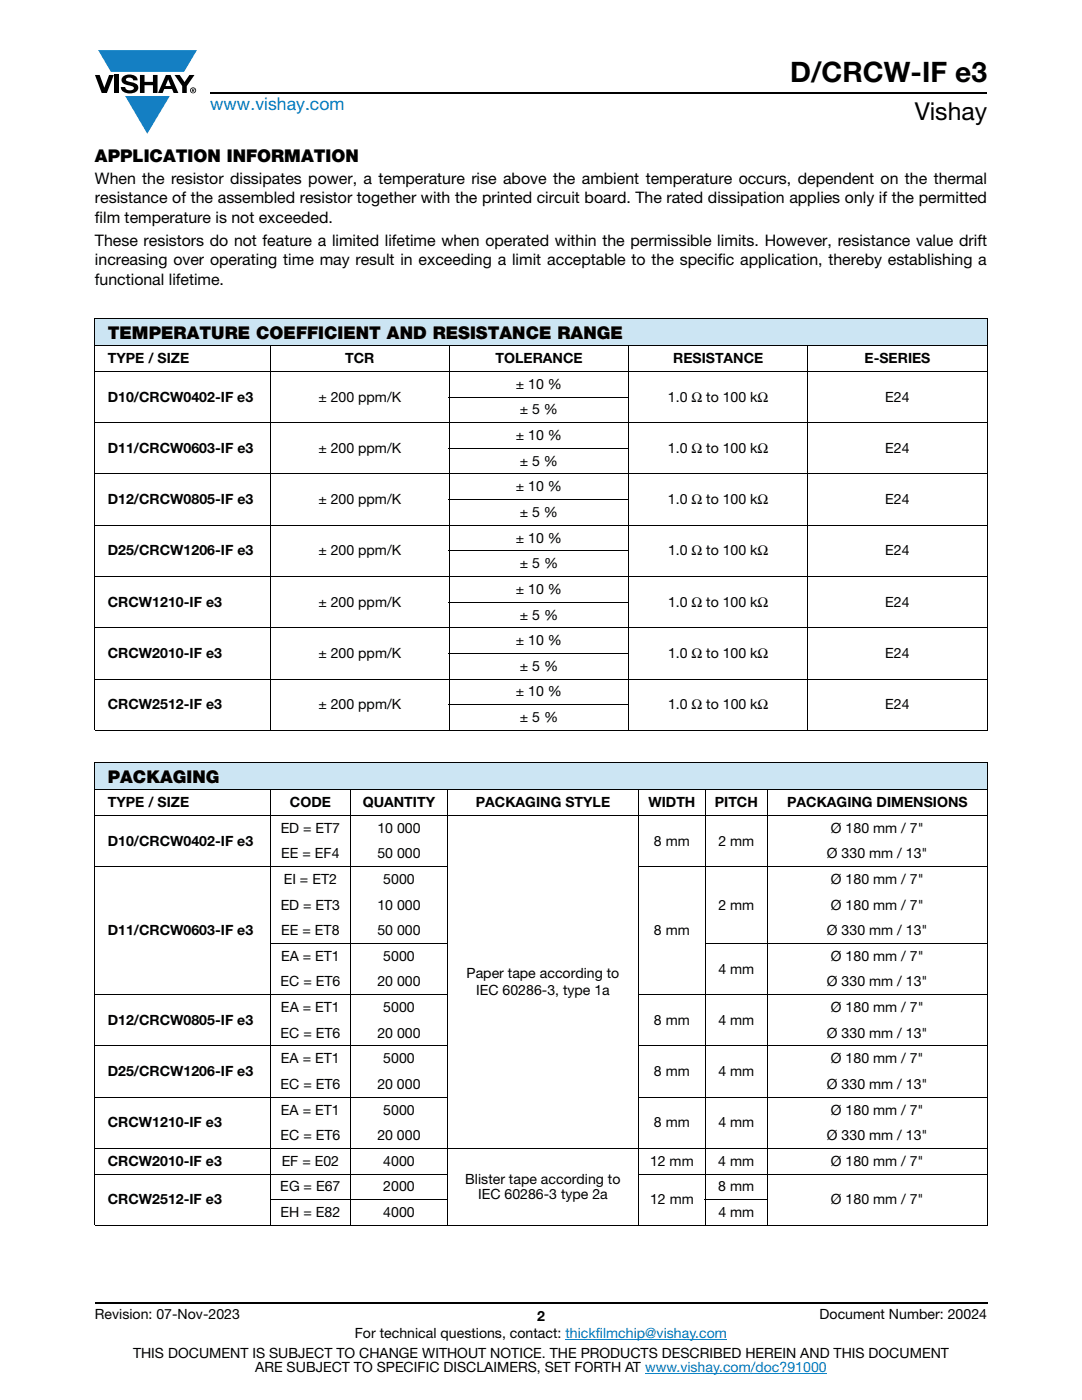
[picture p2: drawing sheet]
<svg xmlns="http://www.w3.org/2000/svg" width="216mm" height="279mm" viewBox="0 0 216 279" stroke-linecap="round" stroke-linejoin="round" font-family="sans-serif">
<defs><g id="words">
<text font-size="5.6" x="157.7" y="16.4">D/CRCW-IF e3</text>
<text font-size="4.9" x="182.5" y="24">Vishay</text>
<text font-size="3.5" fill="#007ec4" x="42" y="21.9">www.vishay.com</text>
<g font-size="3.5">
<text x="18.9" y="32.3">APPLICATION INFORMATION</text>
<text x="21.5" y="67.6">TEMPERATURE COEFFICIENT AND RESISTANCE RANGE</text>
<text x="21.5" y="156.2">PACKAGING</text>
</g>
<g font-size="3.2">
<text x="18.9" y="40.6">resistance of the assembled resistor together with the printed circuit board. The rated dissipation applies only if the permitted</text>
<text x="18.9" y="36.7">When the resistor dissipates power, a temperature rise above the ambient temperature occurs, dependent on the thermal</text>
<text x="18.9" y="44.4">film temperature is not exceeded.</text>
<text x="18.9" y="49">These resistors do not feature a limited lifetime when operated within the permissible limits. However, resistance value drift</text>
<text x="18.9" y="52.9">increasing over operating time may result in exceeding a limit acceptable to the specific application, thereby establishing a</text>
<text x="18.9" y="56.8">functional lifetime.</text>
</g>
<g font-size="2.8">
<text x="21.5" y="72.5">TYPE / SIZE</text>
<text x="68.9" y="72.5">TCR</text>
<text x="98.9" y="72.5">TOLERANCE</text>
<text x="102.9" y="77.6">± 10 %</text>
<text x="134.3" y="72.5">RESISTANCE</text>
<text x="172.5" y="72.5">E-SERIES</text>
<text x="21.5" y="80.2">D10/CRCW0402-IF e3</text>
<text x="63.5" y="80.2">± 200 ppm/K</text>
<text x="103.7" y="82.7">± 5 %</text>
<text x="133.3" y="80.2">1.0 Ω to 100 kΩ</text>
<text x="176.6" y="80.2">E24</text>
<text x="102.9" y="87.8">± 10 %</text>
<text x="21.5" y="90.4">D11/CRCW0603-IF e3</text>
<text x="63.5" y="90.4">± 200 ppm/K</text>
<text x="103.7" y="92.9">± 5 %</text>
<text x="133.3" y="90.4">1.0 Ω to 100 kΩ</text>
<text x="176.6" y="90.4">E24</text>
<text x="21.5" y="100.6">D12/CRCW0805-IF e3</text>
<text x="63.5" y="100.6">± 200 ppm/K</text>
<text x="102.9" y="98.1">± 10 %</text>
<text x="133.3" y="100.6">1.0 Ω to 100 kΩ</text>
<text x="176.6" y="100.6">E24</text>
<text x="103.7" y="103.2">± 5 %</text>
<text x="21.5" y="110.8">D25/CRCW1206-IF e3</text>
<text x="63.5" y="110.8">± 200 ppm/K</text>
<text x="102.9" y="108.3">± 10 %</text>
<text x="103.7" y="113.4">± 5 %</text>
<text x="133.3" y="110.8">1.0 Ω to 100 kΩ</text>
<text x="176.6" y="110.8">E24</text>
<text x="102.9" y="118.5">± 10 %</text>
<text x="21.5" y="121.1">CRCW1210-IF e3</text>
<text x="63.5" y="121.1">± 200 ppm/K</text>
<text x="103.7" y="123.6">± 5 %</text>
<text x="133.3" y="121.1">1.0 Ω to 100 kΩ</text>
<text x="176.6" y="121.1">E24</text>
<text x="21.5" y="131.3">CRCW2010-IF e3</text>
<text x="63.5" y="131.3">± 200 ppm/K</text>
<text x="102.9" y="128.8">± 10 %</text>
<text x="133.3" y="131.3">1.0 Ω to 100 kΩ</text>
<text x="176.6" y="131.3">E24</text>
<text x="103.7" y="133.9">± 5 %</text>
<text x="21.5" y="141.5">CRCW2512-IF e3</text>
<text x="63.5" y="141.5">± 200 ppm/K</text>
<text x="102.9" y="139">± 10 %</text>
<text x="133.3" y="141.5">1.0 Ω to 100 kΩ</text>
<text x="176.6" y="141.5">E24</text>
<text x="103.7" y="144.1">± 5 %</text>
<text x="21.5" y="161.1">TYPE / SIZE</text>
<text x="57.9" y="161.1">CODE</text>
<text x="72.4" y="161.1">QUANTITY</text>
<text x="94.9" y="161.1">PACKAGING STYLE</text>
<text x="129.4" y="161.1">WIDTH</text>
<text x="142.6" y="161.1">PITCH</text>
<text x="157" y="161.1">PACKAGING DIMENSIONS</text>
<text x="56" y="166.2">ED = ET7</text>
<text x="75.3" y="166.2">10 000</text>
<text x="165.8" y="166.2">Ø 180 mm / 7&quot;</text>
<text x="21.5" y="168.7">D10/CRCW0402-IF e3</text>
<text x="56.1" y="171.3">EE = EF4</text>
<text x="75.3" y="171.3">50 000</text>
<text x="130.5" y="168.7">8 mm</text>
<text x="143.4" y="168.7">2 mm</text>
<text x="165" y="171.3">Ø 330 mm / 13&quot;</text>
<text x="56.6" y="176.4">EI = ET2</text>
<text x="76.5" y="176.4">5000</text>
<text x="165.8" y="176.4">Ø 180 mm / 7&quot;</text>
<text x="56" y="181.5">ED = ET3</text>
<text x="75.3" y="181.5">10 000</text>
<text x="143.3" y="181.5">2 mm</text>
<text x="165.8" y="181.5">Ø 180 mm / 7&quot;</text>
<text x="21.5" y="186.6">D11/CRCW0603-IF e3</text>
<text x="56.1" y="191.7">EA = ET1</text>
<text x="56.1" y="186.6">EE = ET8</text>
<text x="75.3" y="186.6">50 000</text>
<text x="76.5" y="191.7">5000</text>
<text x="130.5" y="186.6">8 mm</text>
<text x="165" y="186.6">Ø 330 mm / 13&quot;</text>
<text x="165.8" y="191.7">Ø 180 mm / 7&quot;</text>
<text x="56" y="196.9">EC = ET6</text>
<text x="75.3" y="196.9">20 000</text>
<text x="93.1" y="195.1">Paper tape according to</text>
<text x="143.3" y="194.3">4 mm</text>
<text x="165" y="196.9">Ø 330 mm / 13&quot;</text>
<text x="56.1" y="202">EA = ET1</text>
<text x="76.5" y="202">5000</text>
<text x="95" y="198.6">IEC 60286-3, type 1a</text>
<text x="165.8" y="202">Ø 180 mm / 7&quot;</text>
<text x="21.5" y="204.6">D12/CRCW0805-IF e3</text>
<text x="56" y="207.1">EC = ET6</text>
<text x="75.3" y="207.1">20 000</text>
<text x="130.5" y="204.6">8 mm</text>
<text x="143.4" y="204.6">4 mm</text>
<text x="165" y="207.1">Ø 330 mm / 13&quot;</text>
<text x="21.5" y="214.8">D25/CRCW1206-IF e3</text>
<text x="56.1" y="212.2">EA = ET1</text>
<text x="76.5" y="212.2">5000</text>
<text x="130.5" y="214.8">8 mm</text>
<text x="143.3" y="214.8">4 mm</text>
<text x="165.8" y="212.2">Ø 180 mm / 7&quot;</text>
<text x="56" y="217.3">EC = ET6</text>
<text x="75.3" y="217.3">20 000</text>
<text x="165" y="217.3">Ø 330 mm / 13&quot;</text>
<text x="21.5" y="225">CRCW1210-IF e3</text>
<text x="56" y="227.6">EC = ET6</text>
<text x="56.1" y="222.4">EA = ET1</text>
<text x="75.3" y="227.6">20 000</text>
<text x="76.5" y="222.4">5000</text>
<text x="130.5" y="225">8 mm</text>
<text x="143.3" y="225">4 mm</text>
<text x="165" y="227.6">Ø 330 mm / 13&quot;</text>
<text x="165.8" y="222.4">Ø 180 mm / 7&quot;</text>
<text x="21.5" y="232.7">CRCW2010-IF e3</text>
<text x="56.2" y="232.7">EF = E02</text>
<text x="76.5" y="232.7">4000</text>
<text x="129.7" y="232.7">12 mm</text>
<text x="143.3" y="232.7">4 mm</text>
<text x="165.8" y="232.7">Ø 180 mm / 7&quot;</text>
<text x="55.9" y="237.8">EG = E67</text>
<text x="76.5" y="237.8">2000</text>
<text x="92.8" y="236.2">Blister tape according to</text>
<text x="95.4" y="239.4">IEC 60286-3 type 2a</text>
<text x="143.3" y="237.8">8 mm</text>
<text x="21.5" y="240.3">CRCW2512-IF e3</text>
<text x="56" y="242.9">EH = E82</text>
<text x="76.5" y="242.9">4000</text>
<text x="129.7" y="240.3">12 mm</text>
<text x="143.3" y="242.9">4 mm</text>
<text x="165.8" y="240.3">Ø 180 mm / 7&quot;</text>
<text x="18.9" y="263.3">Revision: 07-Nov-2023</text>
<text x="107.2" y="263.6">2</text>
<text x="163.6" y="263.3">Document Number: 20024</text>
<text x="70.8" y="267.1">For technical questions, contact: thickfilmchip@vishay.com</text>
<text x="26.5" y="271">THIS DOCUMENT IS SUBJECT TO CHANGE WITHOUT NOTICE. THE PRODUCTS DESCRIBED HEREIN AND THIS DOCUMENT</text>
<text x="50.9" y="273.8">ARE SUBJECT TO SPECIFIC DISCLAIMERS, SET FORTH AT www.vishay.com/doc?91000</text>
</g>
</g></defs>
<g fill="#147fc3">
<path d="M19.6 10h19.7l-2.6 4.3h-1.1h-13.5z"/>
<path d="M25 19.2h8.9l-4.5 7.5z"/>
</g>
<g fill="#000">
<path d="M18.9 15h1l.9 2.5 1-2.5h.9l-1.4 3.6h-1zM22.9 15h.9v3.6h-.9zM24.6 15.3a2.1 2.1 0 0 1 2.8 .3l.1 .4h-.9a.79 .79 0 0 0-.7-.5 .79 .79 0 0 0-.8 .4l.3 .3 1 .2a1.08 1.08 0 0 1 1.2 1 1.08 1.08 0 0 1-1.1 1.2 1.73 1.73 0 0 1-2.4-1.2h.9a.96 .96 0 0 0 .8 .6 .96 .96 0 0 0 .9-.4 1.31 1.31 0 0 0-1.2-.6 1.03 1.03 0 0 1-1.1-.6 1.03 1.03 0 0 1 .2-1.1zM27.9 15h.9v1.3h1.7v-1.3h.9v3.6h-.9v-1.6h-1.7v1.6h-.9zM34.8 15h1.1l.9 1.4 1-1.4h1l-1.5 2.2v1.4h-.9v-1.4z"/>
<path d="M33.6 15.9l.5 1.3h-1.1zM33.1 15l-1.6 3.6h1l.3-.8h1.5l.3 .8h1l-1.6-3.6z"/>
<path d="M38.4 17.8h.2v.2h-.2zM38.3 17.7v.7h.1v-.3l.4 .3-.2-.3 .2-.2-.1-.2z"/>
<path d="M38.1 18a.46 .46 0 0 1 .9 0 .46 .46 0 0 1-.9 0zM37.9 18a.6 .6 0 0 0 1.2 0 .6 .6 0 0 0-1.2 0z"/>
</g>
<path d="M42 18.6h155M18.9 260h178.1" fill="none" stroke="#000" stroke-width=".36"/>
<path d="M112.8 267.3h32.3M128.7 274h36.3" fill="none" stroke="#007ec4" stroke-width=".2"/>
<g fill="#cce5f3">
<path d="M18.9 63.5h178.1v5.5h-178.1z"/>
<path d="M18.9 152.1h178.1v5.5h-178.1z"/>
</g>
<g fill="none" stroke="#000" stroke-width=".2">
<path d="M18.9 63.5h178.1M18.9 69h34.9M18.9 74.1h178.1M18.9 63.6v82M53.9 68.9v76.9M54 69h143M89.6 79.2h35.9M89.7 68.9v76.9M125.4 68.9v76.9M161.2 68.9v76.9M197 63.6v5.3M197 69.1v4.9"/>
<path d="M197 74.2v71.4M18.9 84.3h178.1M18.9 94.6h178.1M89.6 89.5h35.9M89.6 99.7h35.9M18.9 104.8h178.1M18.9 115h178.1M89.6 109.9h35.9M18.9 125.3h178.1M18.9 135.5h178.1M89.6 120.2h35.9M89.6 130.4h35.9"/>
<path d="M18.9 145.7h178.1M18.9 152.1h178.1M18.9 157.6h178.1M18.9 152.2v92.3M53.9 157.5v87.1M70 157.5v87.1M89.3 157.5v87.1M89.6 140.6h35.9M127.4 157.5v87.1M140.7 157.5v87.1M153.2 157.5v87.1M197 152.2v92.3"/>
<path d="M18.9 162.7h178.1M18.9 172.9h70.4M127.4 172.9h69.6M18.9 198.5h70.4M53.8 188.3h35.5M127.4 198.5h69.6M140.6 188.3h56.4M18.9 208.7h70.4M18.9 219h70.4M127.4 208.7h69.6M127.4 219h69.6M18.9 229.2h178.1"/>
<path d="M18.9 234.3h70.4M53.8 239.4h35.5M127.4 234.3h69.6M140.6 239.4h12.6M18.9 244.6h178.1"/>
</g>
<use href="#words"/>
</svg>
